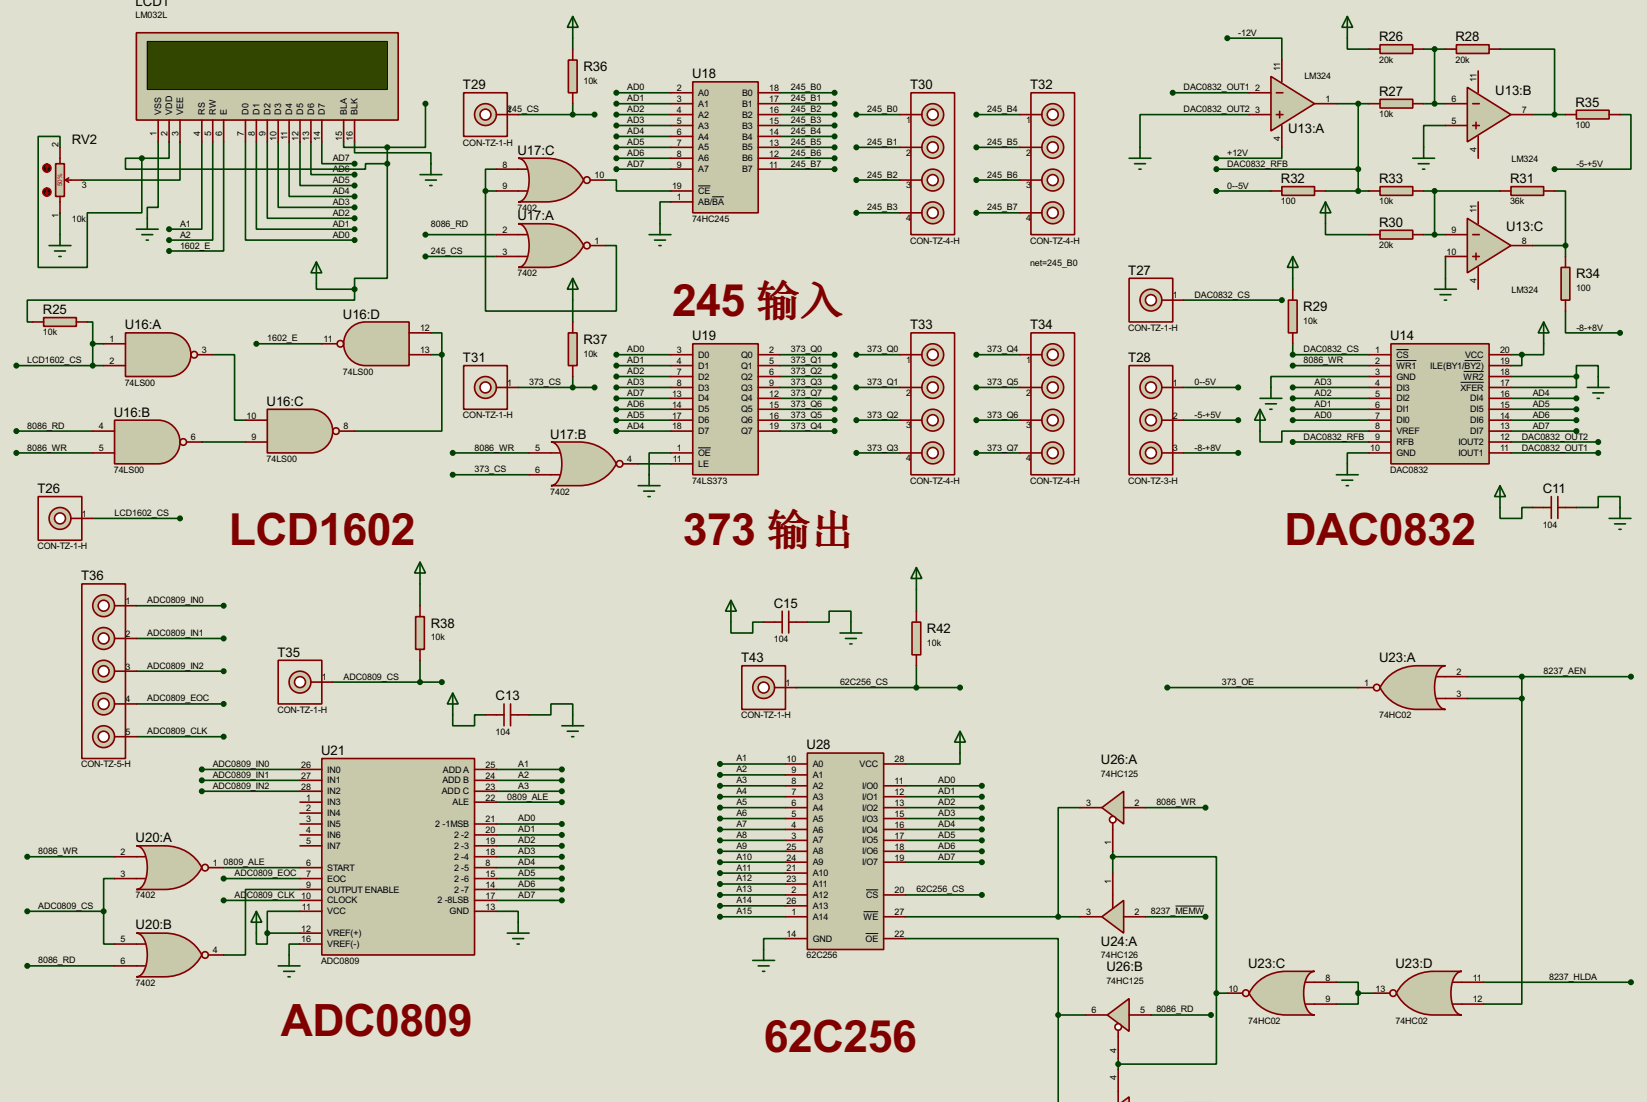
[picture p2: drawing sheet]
<svg xmlns="http://www.w3.org/2000/svg" width="383mm" height="256mm" viewBox="0 0 383 256" stroke-linecap="round" stroke-linejoin="round" font-family="sans-serif">
<defs><g id="words">
<g font-size="11.6" fill="#800000">
<text x="156.5" y="73.5">245</text>
<text x="53.3" y="126.8">LCD1602</text>
<text x="159" y="126.8">373</text>
<text x="299.1" y="126.8">DAC0832</text>
<text x="65.4" y="241.1">ADC0809</text>
<text x="177.8" y="244.9">62C256</text>
</g>
<g font-size="10.2" fill="#800000">
<text x="176.2" y="73.5">输入</text>
<text x="178.7" y="126.8">输出</text>
</g>
<g font-size="3.4">
<text x="31.6" y="1.3">LCD1</text>
<text x="321.1" y="9.6">R26</text>
<text x="338.9" y="9.6">R28</text>
<text x="135.8" y="16.6">R36</text>
<text x="107.8" y="20.8">T29</text>
<text x="161.1" y="18.2">U18</text>
<text x="211.9" y="20.8">T30</text>
<text x="239.8" y="20.8">T32</text>
<text x="321.1" y="22.3">R27</text>
<text x="348.1" y="22.1">U13:B</text>
<text x="366.8" y="24.8">R35</text>
<text x="16.7" y="33.5">RV2</text>
<text x="299.9" y="30.9">U13:A</text>
<text x="120.5" y="36">U17:C</text>
<text x="298.2" y="42.6">R32</text>
<text x="321.1" y="42.6">R33</text>
<text x="351.6" y="42.6">R31</text>
<text x="120.5" y="51.3">U17:A</text>
<text x="321.1" y="52.8">R30</text>
<text x="350.7" y="53.8">U13:C</text>
<text x="262.7" y="64">T27</text>
<text x="366.9" y="64.8">R34</text>
<text x="10" y="73.1">R25</text>
<text x="29" y="76.7">U16:A</text>
<text x="79.8" y="74.1">U16:D</text>
<text x="211.9" y="76.7">T33</text>
<text x="239.8" y="76.7">T34</text>
<text x="303.4" y="72.4">R29</text>
<text x="135.8" y="80.1">R37</text>
<text x="161.1" y="79.2">U19</text>
<text x="323.6" y="79.2">U14</text>
<text x="107.8" y="84.3">T31</text>
<text x="262.7" y="84.3">T28</text>
<text x="62.1" y="94.4">U16:C</text>
<text x="26.5" y="97">U16:B</text>
<text x="128.1" y="102.1">U17:B</text>
<text x="8.7" y="114.8">T26</text>
<text x="359.2" y="114.8">C11</text>
<text x="18.9" y="135">T36</text>
<text x="180.2" y="141.4">C15</text>
<text x="100.3" y="146.1">R38</text>
<text x="215.8" y="147.3">R42</text>
<text x="64.6" y="152.8">T35</text>
<text x="172.6" y="154.1">T43</text>
<text x="321.1" y="154.1">U23:A</text>
<text x="115.4" y="163">C13</text>
<text x="74.8" y="175.7">U21</text>
<text x="187.8" y="174.4">U28</text>
<text x="256.3" y="177.8">U26:A</text>
<text x="31.6" y="196">U20:A</text>
<text x="31.6" y="216.3">U20:B</text>
<text x="256.3" y="220.1">U24:A</text>
<text x="257.6" y="226.1">U26:B</text>
<text x="290.6" y="225.2">U23:C</text>
<text x="324.9" y="225.2">U23:D</text>
</g>
<g font-size="2.3">
<text x="31.6" y="4.3">LM032L</text>
<text x="288.3" y="8.3">-12V</text>
<text x="298.1" y="16.5" transform="rotate(-90 298.1 16.5)">11</text>
<text x="321.1" y="14.6">20k</text>
<text x="338.9" y="14.6">20k</text>
<text x="135.8" y="19.5">10k</text>
<text x="146" y="21">AD0</text>
<text x="146" y="23.6">AD1</text>
<text x="157.6" y="21.2">2</text>
<text x="157.6" y="23.7">3</text>
<text x="162.6" y="22.3">A0</text>
<text x="172.8" y="22.3">B0</text>
<text x="179.1" y="21.2">18</text>
<text x="179.1" y="23.7">17</text>
<text x="184.1" y="21">245_B0</text>
<text x="184.1" y="23.6">245_B1</text>
<text x="275.6" y="21">DAC0832_OUT1</text>
<text x="292.2" y="21.2">2</text>
<text x="303.7" y="18.5">LM324</text>
<text x="308.6" y="23.7">1</text>
<text x="337.9" y="23.7">6</text>
<text x="343.8" y="19.1" transform="rotate(-90 343.8 19.1)">11</text>
<text x="37.5" y="26.7" transform="rotate(-90 37.5 26.7)">VSS</text>
<text x="40.1" y="26.7" transform="rotate(-90 40.1 26.7)">VDD</text>
<text x="42.6" y="26.7" transform="rotate(-90 42.6 26.7)">VEE</text>
<text x="47.7" y="26.7" transform="rotate(-90 47.7 26.7)">RS</text>
<text x="50.2" y="26.7" transform="rotate(-90 50.2 26.7)">RW</text>
<text x="52.8" y="26.7" transform="rotate(-90 52.8 26.7)">E</text>
<text x="57.9" y="26.7" transform="rotate(-90 57.9 26.7)">D0</text>
<text x="60.4" y="26.7" transform="rotate(-90 60.4 26.7)">D1</text>
<text x="62.9" y="26.7" transform="rotate(-90 62.9 26.7)">D2</text>
<text x="65.5" y="26.7" transform="rotate(-90 65.5 26.7)">D3</text>
<text x="68" y="26.7" transform="rotate(-90 68 26.7)">D4</text>
<text x="70.6" y="26.7" transform="rotate(-90 70.6 26.7)">D5</text>
<text x="73.1" y="26.7" transform="rotate(-90 73.1 26.7)">D6</text>
<text x="75.6" y="26.7" transform="rotate(-90 75.6 26.7)">D7</text>
<text x="80.7" y="26.7" transform="rotate(-90 80.7 26.7)">BLA</text>
<text x="83.3" y="26.7" transform="rotate(-90 83.3 26.7)">BLK</text>
<text x="118.1" y="26.1">245_CS</text>
<text x="118.1" y="26.3">1</text>
<text x="146" y="26.1">AD2</text>
<text x="146" y="28.7">AD3</text>
<text x="157.6" y="26.3">4</text>
<text x="157.6" y="28.8">5</text>
<text x="162.6" y="24.8">A1</text>
<text x="162.6" y="27.4">A2</text>
<text x="162.6" y="29.9">A3</text>
<text x="172.8" y="24.8">B1</text>
<text x="172.8" y="27.4">B2</text>
<text x="172.8" y="29.9">B3</text>
<text x="179.1" y="26.3">16</text>
<text x="179.1" y="28.8">15</text>
<text x="184.1" y="26.1">245_B2</text>
<text x="184.1" y="28.7">245_B3</text>
<text x="201.9" y="26.1">245_B0</text>
<text x="210.9" y="28.6">1</text>
<text x="229.9" y="26.1">245_B4</text>
<text x="238.9" y="28.6">1</text>
<text x="275.6" y="26.1">DAC0832_OUT2</text>
<text x="292.2" y="26.3">3</text>
<text x="321.1" y="27.3">10k</text>
<text x="337.9" y="28.8">5</text>
<text x="354.3" y="26.3">7</text>
<text x="366.8" y="29.8">100</text>
<text x="13.6" y="34.3" transform="rotate(-90 13.6 34.3)">2</text>
<text x="36.4" y="31.6" transform="rotate(-90 36.4 31.6)">1</text>
<text x="39" y="31.6" transform="rotate(-90 39 31.6)">2</text>
<text x="41.5" y="31.6" transform="rotate(-90 41.5 31.6)">3</text>
<text x="46.6" y="31.6" transform="rotate(-90 46.6 31.6)">4</text>
<text x="49.1" y="31.6" transform="rotate(-90 49.1 31.6)">5</text>
<text x="51.7" y="31.6" transform="rotate(-90 51.7 31.6)">6</text>
<text x="56.8" y="31.6" transform="rotate(-90 56.8 31.6)">7</text>
<text x="59.3" y="31.6" transform="rotate(-90 59.3 31.6)">8</text>
<text x="61.8" y="31.6" transform="rotate(-90 61.8 31.6)">9</text>
<text x="64.4" y="32.8" transform="rotate(-90 64.4 32.8)">10</text>
<text x="66.9" y="32.6" transform="rotate(-90 66.9 32.6)">11</text>
<text x="69.5" y="32.8" transform="rotate(-90 69.5 32.8)">12</text>
<text x="72" y="32.8" transform="rotate(-90 72 32.8)">13</text>
<text x="74.5" y="32.8" transform="rotate(-90 74.5 32.8)">14</text>
<text x="79.6" y="32.8" transform="rotate(-90 79.6 32.8)">15</text>
<text x="82.2" y="32.8" transform="rotate(-90 82.2 32.8)">16</text>
<text x="107.8" y="33.9">CON-TZ-1-H</text>
<text x="146" y="31.2">AD4</text>
<text x="146" y="33.7">AD5</text>
<text x="157.6" y="31.4">6</text>
<text x="157.6" y="33.9">7</text>
<text x="162.6" y="32.5">A4</text>
<text x="162.6" y="35">A5</text>
<text x="172.8" y="32.5">B4</text>
<text x="172.8" y="35">B5</text>
<text x="179.1" y="31.4">14</text>
<text x="179.1" y="33.9">13</text>
<text x="184.1" y="31.2">245_B4</text>
<text x="184.1" y="33.7">245_B5</text>
<text x="201.9" y="33.7">245_B1</text>
<text x="229.9" y="33.7">245_B5</text>
<text x="298.1" y="32.9" transform="rotate(-90 298.1 32.9)">4</text>
<text x="343.8" y="35.4" transform="rotate(-90 343.8 35.4)">4</text>
<text x="77.5" y="37.5">AD7</text>
<text x="77.5" y="40.1">AD6</text>
<text x="117" y="39">8</text>
<text x="138.4" y="41.5">10</text>
<text x="146" y="36.3">AD6</text>
<text x="146" y="38.8">AD7</text>
<text x="157.6" y="36.4">8</text>
<text x="157.6" y="39">9</text>
<text x="162.6" y="37.5">A6</text>
<text x="162.6" y="40.1">A7</text>
<text x="172.8" y="37.5">B6</text>
<text x="172.8" y="40.1">B7</text>
<text x="179.1" y="36.4">12</text>
<text x="179.1" y="39">11</text>
<text x="184.1" y="36.3">245_B6</text>
<text x="184.1" y="38.8">245_B7</text>
<text x="201.9" y="41.4">245_B2</text>
<text x="210.9" y="36.2">2</text>
<text x="229.9" y="41.4">245_B6</text>
<text x="238.9" y="36.2">2</text>
<text x="285.8" y="38.8">DAC0832_RFB</text>
<text x="285.8" y="36.3">+12V</text>
<text x="352" y="37.7">LM324</text>
<text x="367" y="38.8">-5-+5V</text>
<text x="19" y="43.8">3</text>
<text x="77.5" y="42.6">AD5</text>
<text x="77.5" y="45.2">AD4</text>
<text x="77.5" y="47.7">AD3</text>
<text x="117" y="44.1">9</text>
<text x="156.5" y="44.1">19</text>
<text x="157.6" y="46.6">1</text>
<text x="162.6" y="45.2">CE</text>
<text x="162.6" y="47.7">AB/BA</text>
<text x="210.9" y="43.8">3</text>
<text x="238.9" y="43.8">3</text>
<text x="285.8" y="43.9">0--5V</text>
<text x="298.2" y="47.6">100</text>
<text x="321.1" y="47.6">10k</text>
<text x="351.6" y="47.6">36k</text>
<text x="13.6" y="50.7" transform="rotate(-90 13.6 50.7)">1</text>
<text x="16.7" y="51.6">10k</text>
<text x="41.9" y="52.8">A1</text>
<text x="77.5" y="50.2">AD2</text>
<text x="77.5" y="52.8">AD1</text>
<text x="100.3" y="52.8">8086_RD</text>
<text x="120.5" y="49.1">7402</text>
<text x="161.1" y="51.6">74HC245</text>
<text x="201.9" y="49">245_B3</text>
<text x="210.9" y="51.4">4</text>
<text x="229.9" y="49">245_B7</text>
<text x="238.9" y="51.4">4</text>
<text x="343.8" y="49.5" transform="rotate(-90 343.8 49.5)">11</text>
<text x="41.9" y="57.9">1602_E</text>
<text x="41.9" y="55.3">A2</text>
<text x="77.5" y="55.3">AD0</text>
<text x="100.3" y="59.1">245_CS</text>
<text x="117" y="54.2">2</text>
<text x="117" y="59.3">3</text>
<text x="138.4" y="56.8">1</text>
<text x="211.9" y="56.7">CON-TZ-4-H</text>
<text x="239.8" y="56.7">CON-TZ-4-H</text>
<text x="321.1" y="57.7">20k</text>
<text x="336.8" y="59.3">10</text>
<text x="337.9" y="54.2">9</text>
<text x="354.3" y="56.8">8</text>
<text x="120.5" y="64.3">7402</text>
<text x="239.8" y="61.8">net=245_B0</text>
<text x="343.8" y="65.9" transform="rotate(-90 343.8 65.9)">4</text>
<text x="273" y="69.5">1</text>
<text x="278.1" y="69.3">DAC0832_CS</text>
<text x="352" y="68.2">LM324</text>
<text x="366.9" y="67.8">100</text>
<text x="97.8" y="77.1">12</text>
<text x="262.7" y="77">CON-TZ-1-H</text>
<text x="303.4" y="75.4">10k</text>
<text x="367" y="76.9">-8-+8V</text>
<text x="10" y="78.1">10k</text>
<text x="25.5" y="79.6">1</text>
<text x="47" y="82.2">3</text>
<text x="62.2" y="79.5">1602_E</text>
<text x="75.4" y="79.6">11</text>
<text x="97.8" y="82.2">13</text>
<text x="135.8" y="83">10k</text>
<text x="146" y="82">AD0</text>
<text x="157.6" y="82.2">3</text>
<text x="162.6" y="83.3">D0</text>
<text x="172.6" y="83.3">Q0</text>
<text x="179.1" y="82.2">2</text>
<text x="184.1" y="82">373_Q0</text>
<text x="201.9" y="82">373_Q0</text>
<text x="229.9" y="82">373_Q4</text>
<text x="303.5" y="82">DAC0832_CS</text>
<text x="320.2" y="82.2">1</text>
<text x="325.1" y="83.3">CS</text>
<text x="341.1" y="83.3">VCC</text>
<text x="349.2" y="82.2">20</text>
<text x="6.3" y="84.5">LCD1602_CS</text>
<text x="25.5" y="84.7">2</text>
<text x="29" y="89.7">74LS00</text>
<text x="79.8" y="87.2">74LS00</text>
<text x="118.1" y="89.8">1</text>
<text x="123.2" y="89.6">373_CS</text>
<text x="146" y="84.5">AD1</text>
<text x="146" y="87.1">AD2</text>
<text x="146" y="89.6">AD3</text>
<text x="157.6" y="84.7">4</text>
<text x="157.6" y="87.2">7</text>
<text x="157.6" y="89.8">8</text>
<text x="162.6" y="85.8">D1</text>
<text x="162.6" y="88.3">D2</text>
<text x="172.6" y="85.8">Q1</text>
<text x="172.6" y="88.3">Q2</text>
<text x="179.1" y="84.7">5</text>
<text x="179.1" y="87.2">6</text>
<text x="179.1" y="89.8">9</text>
<text x="184.1" y="84.5">373_Q1</text>
<text x="184.1" y="87.1">373_Q2</text>
<text x="184.1" y="89.6">373_Q3</text>
<text x="201.9" y="89.6">373_Q1</text>
<text x="210.9" y="84.5">1</text>
<text x="229.9" y="89.6">373_Q5</text>
<text x="238.9" y="84.5">1</text>
<text x="273" y="89.8">1</text>
<text x="278.1" y="89.6">0--5V</text>
<text x="303.5" y="84.5">8086_WR</text>
<text x="306.1" y="89.6">AD3</text>
<text x="320.2" y="87.2">3</text>
<text x="320.2" y="84.7">2</text>
<text x="320.2" y="89.8">4</text>
<text x="325.1" y="88.3">GND</text>
<text x="325.1" y="85.8">WR1</text>
<text x="333" y="85.8">ILE(BY1/BY2)</text>
<text x="340.8" y="88.3">WR2</text>
<text x="349.2" y="89.8">17</text>
<text x="349.2" y="87.2">18</text>
<text x="349.2" y="84.7">19</text>
<text x="146" y="92.2">AD7</text>
<text x="146" y="94.7">AD6</text>
<text x="156.5" y="92.3">13</text>
<text x="156.5" y="94.9">14</text>
<text x="162.6" y="90.9">D3</text>
<text x="162.6" y="93.4">D4</text>
<text x="162.6" y="96">D5</text>
<text x="172.6" y="90.9">Q3</text>
<text x="172.6" y="93.4">Q4</text>
<text x="172.6" y="96">Q5</text>
<text x="179.1" y="92.3">12</text>
<text x="179.1" y="94.9">15</text>
<text x="184.1" y="94.7">373_Q6</text>
<text x="184.1" y="92.2">373_Q7</text>
<text x="210.9" y="92.1">2</text>
<text x="238.9" y="92.1">2</text>
<text x="306.1" y="94.7">AD1</text>
<text x="306.1" y="92.2">AD2</text>
<text x="320.2" y="92.3">5</text>
<text x="320.2" y="94.9">6</text>
<text x="325.1" y="90.9">DI3</text>
<text x="325.1" y="93.4">DI2</text>
<text x="325.1" y="96">DI1</text>
<text x="340.1" y="90.9">XFER</text>
<text x="342.3" y="96">DI5</text>
<text x="342.3" y="93.4">DI4</text>
<text x="349.2" y="94.9">15</text>
<text x="349.2" y="92.3">16</text>
<text x="356.9" y="92.2">AD4</text>
<text x="356.9" y="94.7">AD5</text>
<text x="6.3" y="99.8">8086_RD</text>
<text x="23" y="99.9">4</text>
<text x="57.4" y="97.4">10</text>
<text x="80" y="99.9">8</text>
<text x="107.8" y="97.4">CON-TZ-1-H</text>
<text x="146" y="97.2">AD5</text>
<text x="146" y="99.8">AD4</text>
<text x="156.5" y="97.4">17</text>
<text x="156.5" y="99.9">18</text>
<text x="162.6" y="98.5">D6</text>
<text x="162.6" y="101">D7</text>
<text x="172.6" y="98.5">Q6</text>
<text x="172.6" y="101">Q7</text>
<text x="179.1" y="97.4">16</text>
<text x="179.1" y="99.9">19</text>
<text x="184.1" y="97.2">373_Q5</text>
<text x="184.1" y="99.8">373_Q4</text>
<text x="201.9" y="97.2">373_Q2</text>
<text x="210.9" y="99.7">3</text>
<text x="229.9" y="97.2">373_Q6</text>
<text x="238.9" y="99.7">3</text>
<text x="273" y="97.4">2</text>
<text x="278.1" y="97.2">-5-+5V</text>
<text x="306.1" y="97.2">AD0</text>
<text x="320.2" y="99.9">8</text>
<text x="320.2" y="97.4">7</text>
<text x="325.1" y="101">VREF</text>
<text x="325.1" y="98.5">DI0</text>
<text x="342.3" y="101">DI7</text>
<text x="342.3" y="98.5">DI6</text>
<text x="349.2" y="99.9">13</text>
<text x="349.2" y="97.4">14</text>
<text x="356.9" y="97.2">AD6</text>
<text x="356.9" y="99.8">AD7</text>
<text x="6.3" y="104.9">8086_WR</text>
<text x="23" y="105">5</text>
<text x="44.4" y="102.5">6</text>
<text x="58.5" y="102.5">9</text>
<text x="62.1" y="107.5">74LS00</text>
<text x="110.5" y="104.9">8086_WR</text>
<text x="124.6" y="105">5</text>
<text x="146" y="107.6">4</text>
<text x="156.6" y="107.6">11</text>
<text x="157.6" y="105">1</text>
<text x="162.6" y="106.1">OE</text>
<text x="201.9" y="104.9">373_Q3</text>
<text x="210.9" y="107.3">4</text>
<text x="229.9" y="104.9">373_Q7</text>
<text x="238.9" y="107.3">4</text>
<text x="273" y="105">3</text>
<text x="278.1" y="104.9">-8-+8V</text>
<text x="303.5" y="102.3">DAC0832_RFB</text>
<text x="319" y="105">10</text>
<text x="320.2" y="102.5">9</text>
<text x="325.1" y="103.6">RFB</text>
<text x="325.1" y="106.1">GND</text>
<text x="339.6" y="106.1">IOUT1</text>
<text x="339.6" y="103.6">IOUT2</text>
<text x="349.2" y="105">11</text>
<text x="349.2" y="102.5">12</text>
<text x="354.3" y="102.3">DAC0832_OUT2</text>
<text x="354.3" y="104.9">DAC0832_OUT1</text>
<text x="26.5" y="110.1">74LS00</text>
<text x="110.5" y="109.9">373_CS</text>
<text x="124.6" y="110.1">6</text>
<text x="161.1" y="112.6">74LS373</text>
<text x="162.6" y="108.7">LE</text>
<text x="211.9" y="112.6">CON-TZ-4-H</text>
<text x="239.8" y="112.6">CON-TZ-4-H</text>
<text x="262.7" y="112.6">CON-TZ-3-H</text>
<text x="323.6" y="110.1">DAC0832</text>
<text x="128.1" y="115.1">7402</text>
<text x="19" y="120.3">1</text>
<text x="26.7" y="120.1">LCD1602_CS</text>
<text x="359.2" y="122.8">104</text>
<text x="8.7" y="127.8">CON-TZ-1-H</text>
<text x="29.2" y="140.6">1</text>
<text x="34.3" y="140.4">ADC0809_IN0</text>
<text x="29.2" y="148.2">2</text>
<text x="34.3" y="148">ADC0809_IN1</text>
<text x="100.3" y="149">10k</text>
<text x="180.2" y="149.4">104</text>
<text x="29.2" y="155.8">3</text>
<text x="34.3" y="155.6">ADC0809_IN2</text>
<text x="215.8" y="150.3">10k</text>
<text x="74.9" y="158.4">1</text>
<text x="80" y="158.2">ADC0809_CS</text>
<text x="182.9" y="159.6">1</text>
<text x="195.6" y="159.4">62C256_CS</text>
<text x="284.5" y="159.4">373_OE</text>
<text x="317.6" y="159.6">1</text>
<text x="339.1" y="157.1">2</text>
<text x="359.4" y="156.9">8237_AEN</text>
<text x="29.2" y="163.4">4</text>
<text x="34.3" y="163.2">ADC0809_EOC</text>
<text x="64.6" y="165.9">CON-TZ-1-H</text>
<text x="172.6" y="167.2">CON-TZ-1-H</text>
<text x="321.1" y="167.2">74HC02</text>
<text x="339.1" y="162.2">3</text>
<text x="29.2" y="171.1">5</text>
<text x="34.3" y="170.9">ADC0809_CLK</text>
<text x="115.4" y="171">104</text>
<text x="18.9" y="178.6">CON-TZ-5-H</text>
<text x="49.5" y="178.5">ADC0809_IN0</text>
<text x="70.1" y="178.7">26</text>
<text x="76.2" y="179.8">IN0</text>
<text x="103.1" y="179.8">ADD A</text>
<text x="113" y="178.7">25</text>
<text x="120.6" y="178.5">A1</text>
<text x="171.4" y="177.2">A1</text>
<text x="171.4" y="179.7">A2</text>
<text x="183.1" y="177.4">10</text>
<text x="184.3" y="180">9</text>
<text x="189.2" y="178.5">A0</text>
<text x="200.2" y="178.5">VCC</text>
<text x="208.3" y="177.4">28</text>
<text x="49.5" y="181">ADC0809_IN1</text>
<text x="49.5" y="183.6">ADC0809_IN2</text>
<text x="70.1" y="183.8">28</text>
<text x="70.1" y="181.2">27</text>
<text x="76.2" y="184.9">IN2</text>
<text x="76.2" y="182.3">IN1</text>
<text x="102.9" y="184.9">ADD C</text>
<text x="103" y="182.3">ADD B</text>
<text x="113" y="181.2">24</text>
<text x="113" y="183.8">23</text>
<text x="120.6" y="181">A2</text>
<text x="120.6" y="183.6">A3</text>
<text x="171.4" y="182.3">A3</text>
<text x="171.4" y="184.8">A4</text>
<text x="184.3" y="182.5">8</text>
<text x="184.3" y="185">7</text>
<text x="189.2" y="183.6">A2</text>
<text x="189.2" y="181.1">A1</text>
<text x="200.7" y="183.6">I/O0</text>
<text x="208.3" y="182.5">11</text>
<text x="208.3" y="185">12</text>
<text x="218.4" y="184.8">AD1</text>
<text x="218.4" y="182.3">AD0</text>
<text x="256.3" y="180.8">74HC125</text>
<text x="71.2" y="186.3">1</text>
<text x="71.2" y="188.8">2</text>
<text x="71.2" y="191.4">3</text>
<text x="76.2" y="187.4">IN3</text>
<text x="76.2" y="189.9">IN4</text>
<text x="105.4" y="187.4">ALE</text>
<text x="113" y="191.4">21</text>
<text x="113" y="186.3">22</text>
<text x="118.1" y="186.1">0809_ALE</text>
<text x="120.6" y="191.2">AD0</text>
<text x="171.4" y="187.4">A5</text>
<text x="171.4" y="189.9">A6</text>
<text x="184.3" y="190.1">5</text>
<text x="184.3" y="187.6">6</text>
<text x="189.2" y="191.2">A5</text>
<text x="189.2" y="188.7">A4</text>
<text x="189.2" y="186.1">A3</text>
<text x="200.7" y="186.1">I/O1</text>
<text x="200.7" y="188.7">I/O2</text>
<text x="200.7" y="191.2">I/O3</text>
<text x="208.3" y="187.6">13</text>
<text x="208.3" y="190.1">15</text>
<text x="218.4" y="189.9">AD3</text>
<text x="218.4" y="187.4">AD2</text>
<text x="252.9" y="187.6">3</text>
<text x="264.2" y="187.6">2</text>
<text x="269.2" y="187.4">8086_WR</text>
<text x="71.2" y="193.9">4</text>
<text x="71.2" y="196.5">5</text>
<text x="76.2" y="192.5">IN5</text>
<text x="76.2" y="195">IN6</text>
<text x="76.2" y="197.6">IN7</text>
<text x="101.3" y="192.5">2 -1MSB</text>
<text x="105.7" y="195">2 -2</text>
<text x="105.7" y="197.6">2 -3</text>
<text x="113" y="193.9">20</text>
<text x="113" y="196.5">19</text>
<text x="120.6" y="193.7">AD1</text>
<text x="120.6" y="196.3">AD2</text>
<text x="171.4" y="192.4">A7</text>
<text x="171.4" y="195">A8</text>
<text x="171.4" y="197.5">A9</text>
<text x="183.1" y="197.7">25</text>
<text x="184.3" y="195.2">3</text>
<text x="184.3" y="192.7">4</text>
<text x="189.2" y="196.3">A7</text>
<text x="189.2" y="193.8">A6</text>
<text x="200.7" y="196.3">I/O5</text>
<text x="200.7" y="193.8">I/O4</text>
<text x="208.3" y="197.7">18</text>
<text x="208.3" y="195.2">17</text>
<text x="208.3" y="192.7">16</text>
<text x="218.4" y="197.5">AD6</text>
<text x="218.4" y="195">AD5</text>
<text x="218.4" y="192.4">AD4</text>
<text x="258.7" y="196.7" transform="rotate(-90 258.7 196.7)">1</text>
<text x="8.9" y="198.8">8086_WR</text>
<text x="28.1" y="199">2</text>
<text x="49.5" y="201.5">1</text>
<text x="52.1" y="201.3">0809_ALE</text>
<text x="54.6" y="203.9">ADC0809_EOC</text>
<text x="71.2" y="201.5">6</text>
<text x="76.2" y="202.6">START</text>
<text x="105.7" y="202.6">2 -5</text>
<text x="105.7" y="200.1">2 -4</text>
<text x="113" y="201.5">8</text>
<text x="113" y="199">18</text>
<text x="120.6" y="198.8">AD3</text>
<text x="120.6" y="201.3">AD4</text>
<text x="120.6" y="203.9">AD5</text>
<text x="171.4" y="200.1">A10</text>
<text x="171.4" y="202.6">A11</text>
<text x="183.1" y="200.3">24</text>
<text x="183.1" y="202.8">21</text>
<text x="189.2" y="198.8">A8</text>
<text x="189.2" y="201.4">A9</text>
<text x="189.2" y="203.9">A10</text>
<text x="200.7" y="201.4">I/O7</text>
<text x="200.7" y="198.8">I/O6</text>
<text x="208.3" y="200.3">19</text>
<text x="218.4" y="200.1">AD7</text>
<text x="28.1" y="204.1">3</text>
<text x="31.6" y="209.1">7402</text>
<text x="54.6" y="209">AD</text>
<text x="57.4" y="209">C0809_CLK 10</text>
<text x="71.2" y="204.1">7</text>
<text x="71.2" y="206.6">9</text>
<text x="76.2" y="205.2">EOC</text>
<text x="76.2" y="207.7">OUTPUT ENABLE</text>
<text x="105.7" y="207.7">2 -7</text>
<text x="105.7" y="205.2">2 -6</text>
<text x="113" y="206.6">14</text>
<text x="113" y="204.1">15</text>
<text x="113" y="209.2">17</text>
<text x="120.6" y="206.4">AD6</text>
<text x="120.6" y="209">AD7</text>
<text x="171.4" y="205.1">A12</text>
<text x="171.4" y="207.7">A13</text>
<text x="183.1" y="205.4">23</text>
<text x="184.3" y="207.9">2</text>
<text x="189.2" y="209">A12</text>
<text x="189.2" y="206.5">A11</text>
<text x="201.6" y="209">CS</text>
<text x="208.3" y="207.9">20</text>
<text x="213.4" y="207.7">62C256_CS</text>
<text x="258.7" y="205.7" transform="rotate(-90 258.7 205.7)">1</text>
<text x="8.9" y="211.5">ADC0809_CS</text>
<text x="70.3" y="211.7">11</text>
<text x="76.2" y="210.3">CLOCK</text>
<text x="76.2" y="212.8">VCC</text>
<text x="101.9" y="210.3">2 -8LSB</text>
<text x="104.7" y="212.8">GND</text>
<text x="113" y="211.7">13</text>
<text x="171.4" y="210.2">A14</text>
<text x="171.4" y="212.8">A15</text>
<text x="183.1" y="210.4">26</text>
<text x="184.3" y="213">1</text>
<text x="189.2" y="214.1">A14</text>
<text x="189.2" y="211.5">A13</text>
<text x="201.1" y="214.1">WE</text>
<text x="208.3" y="213">27</text>
<text x="252.9" y="213">3</text>
<text x="264.2" y="213">2</text>
<text x="268" y="212.8">8237_MEMW</text>
<text x="28.1" y="219.3">5</text>
<text x="49.5" y="221.9">4</text>
<text x="70.1" y="216.8">12</text>
<text x="70.1" y="219.3">16</text>
<text x="76.2" y="217.9">VREF(+)</text>
<text x="76.2" y="220.4">VREF(-)</text>
<text x="183.1" y="218.1">14</text>
<text x="189.2" y="219.2">GND</text>
<text x="201.5" y="219.2">OE</text>
<text x="208.3" y="218.1">22</text>
<text x="8.9" y="224.2">8086_RD</text>
<text x="28.1" y="224.4">6</text>
<text x="74.8" y="224.3">ADC0809</text>
<text x="187.8" y="223.1">62C256</text>
<text x="256.3" y="223.1">74HC126</text>
<text x="31.6" y="229.4">7402</text>
<text x="257.6" y="229">74HC125</text>
<text x="286" y="230.8">10</text>
<text x="308.6" y="228.2">8</text>
<text x="308.6" y="233.3">9</text>
<text x="320.3" y="230.8">13</text>
<text x="342.9" y="228.2">11</text>
<text x="342.9" y="233.3">12</text>
<text x="360.7" y="228">8237_HLDA</text>
<text x="254.1" y="235.8">6</text>
<text x="265.4" y="235.8">5</text>
<text x="269.2" y="235.6">8086_RD</text>
<text x="290.6" y="238.3">74HC02</text>
<text x="324.9" y="238.3">74HC02</text>
<text x="260" y="245" transform="rotate(-90 260 245)">4</text>
<text x="260" y="251.5" transform="rotate(-90 260 251.5)">4</text>
</g>
<text font-size="1.7" fill="#c00000" x="14.5" y="43.3" transform="rotate(-90 14.5 43.3)">50%</text>
</g></defs>
<path d="M0 0h383.5v256.5h-383.5z" fill="#e0e0d0"/>
<g fill="none" stroke="#004000" stroke-width=".38">
<path d="M133.3 8.9v2.5M285.7 8.9h12.7v5.1M313.7 8.9v2.5h5.1M331.5 11.4h5M334 11.4v12.7M349.2 11.4h12.7v15.3M14 34.3v-2.6h-5.1v30.5h11.4v-12.7h12.7v-12.7M33 36.8h-3.8v2.6h55.9v-1.3h5.1M36.8 33v15.3h-2.5v2.5M39.4 33v3.8h-6.4M41.9 33v8.9h-22.9M47 33v20.3h-7.6"/>
<path d="M49.5 33v22.9h-10.1M52.1 33v25.4h-12.7M57.1 33v22.9h25.4M59.7 33v20.3h22.8M62.2 33v17.8h20.3M64.8 33v15.3h17.7M67.3 33v12.7h15.2M69.8 33v10.2h12.7M72.4 33v7.6h10.1M74.9 33v5.1h7.6M80 33v1.3h10.2M82.5 33v2.6h17.8v2.5"/>
<path d="M90.2 38.1v26.7h-7.7v2.5M90.2 34.3v3.8M99.1 24.1v10.2h-8.9M115.6 39.4h-2.6v5M120.6 26.7h17.8M133.3 24.1v2.6M143.5 21.6h12.7M143.5 24.1h12.7M143.5 26.7h12.7M143.5 29.2h12.7M143.5 31.7h12.7M143.5 34.3h12.7"/>
<path d="M143.5 36.8h12.7M143.5 39.4h12.7M181.6 21.6h12.7M181.6 24.1h12.7M181.6 26.7h12.7M181.6 29.2h12.7M181.6 31.7h12.7M181.6 34.3h12.7M181.6 36.8h12.7M181.6 39.4h12.7M199.4 26.7h10.1M199.4 34.3h10.1"/>
<path d="M227.3 26.7h10.2M227.3 34.3h10.2M273 21.6h17.8M283.2 39.4h33M290.8 26.7h-25.4v7.6M298.4 34.3v2.5h-15.2M311.1 24.1h7.7M316.2 24.1v20.3M331.5 24.1h5M336.5 29.2h-5v5.1M356.9 26.7h7.6M377.2 26.7h2.5v12.7h-17.8"/>
<path d="M14 49.5v5.1M99.1 54.6h16.5M99.1 59.7h16.5M113 44.4v28h30.5v-15.3h-2.5M113 44.4h2.6M141 41.9h2.5v2.5h12.7M156.2 47h-2.5v5.1M199.4 49.5h10.1M199.4 41.9h10.1M227.3 49.5h10.2M227.3 41.9h10.2M283.2 44.4h12.7"/>
<path d="M308.6 52.1v2.5h10.2M308.6 44.4h10.2M331.5 54.6h5M331.5 44.4h17.7M334 44.4v10.2M336.5 59.7v5.1M356.9 57.1h7.6M361.9 44.4h2.6v12.7M364.5 57.1v2.6M20.3 74.9h1.3v5.1M73.7 66v1.3h8.8M82.5 67.3v2.5h-76.2v5.1h1.3"/>
<path d="M100.3 77.5h2.6v5M133.3 69.8v5.1M275.6 69.8h22.8M301 64.8v2.5M364.5 72.4v5.1h12.7M3.8 85.1h20.3M21.6 80h2.5M21.6 80v5.1M49.5 82.5h5.1v15.3h2.5M59.7 80h15.2M100.3 82.5h2.6M102.9 82.5v17.8h-20.4"/>
<path d="M120.6 90.2h17.8M133.3 87.6v2.6M143.5 82.5h12.7M143.5 85.1h12.7M143.5 87.6h12.7M143.5 90.2h12.7M143.5 92.7h12.7M143.5 95.2h12.7M143.5 97.8h12.7M181.6 82.5h12.7M181.6 85.1h12.7M181.6 87.6h12.7"/>
<path d="M181.6 90.2h12.7M181.6 92.7h12.7M181.6 95.2h12.7M181.6 97.8h12.7M199.4 82.5h10.1M199.4 90.2h10.1M199.4 97.8h10.1M227.3 82.5h10.2M227.3 90.2h10.2M227.3 97.8h10.2M275.6 90.2h12.7M275.6 97.8h12.7"/>
<path d="M301 80v2.5h17.8M301 85.1h17.8M301 90.2h17.8M301 92.7h17.8M301 95.2h17.8M301 97.8h17.8M318.8 87.6h-22.9v2.6M351.8 82.5h2.5M351.8 87.6h15.2M351.8 92.7h15.2M351.8 95.2h15.2M351.8 97.8h15.2"/>
<path d="M354.3 82.5v2.6h-2.5M359.4 80v2.5h-5.1M367 87.6v-2.5h5.1v2.5M367 87.6v2.6h-15.2M3.8 100.3h17.8M3.8 105.4h17.8M47 102.9h10.1M105.4 105.4h17.8M105.4 110.5h17.8M143.5 100.3h12.7M148.6 107.9h7.6M156.2 105.4h-5.1v5.1"/>
<path d="M181.6 100.3h12.7M199.4 105.4h10.1M227.3 105.4h10.2M275.6 105.4h12.7M293.4 100.3v2.6h5v-2.6h20.4M301 102.9h17.8M318.8 105.4h-5.1v2.5M349.2 118.1v2.5h5.1v-2.5h2.6M351.8 102.9h20.3M351.8 100.3h15.2M351.8 105.4h20.3M367 118.1h5.1v-2.5h5.1v2.5"/>
<path d="M21.6 120.6h20.3M97.8 135.9v5.1M213.4 137.2v5M31.7 141h20.4M31.7 148.6h20.4M31.7 156.2h20.4M77.5 158.7h25.4M97.8 153.7v5M170.2 144.8v2.5h5.1v-2.5h2.5M188 144.8h5v-2.6h5.1v2.6M213.4 154.9v5.1M341.6 157.5h38.1"/>
<path d="M354.3 157.5v5.1M31.7 163.8h20.4M31.7 171.4h20.4M47 179.1h22.8M105.4 166.4v2.5h5.1v-2.5h2.5M115.6 179.1h15.2M123.2 166.4h5.1v-2.6h5v2.6M167.6 177.8h15.3M185.4 160h38.1M223.5 175.3v2.5h-12.7M271.8 160h44.4M341.6 162.6h12.7"/>
<path d="M354.3 162.6v71.1h-8.9M6.3 199.4h20.4M47 181.6h22.8M47 184.1h22.8M115.6 191.8h15.2M115.6 194.3h15.2M115.6 196.8h15.2M115.6 199.4h15.2M115.6 181.6h15.2M115.6 184.1h15.2M115.6 186.7h15.2M167.6 198.1h15.3"/>
<path d="M167.6 195.6h15.3M167.6 193h15.3M167.6 190.5h15.3M167.6 188h15.3M167.6 185.4h15.3M167.6 182.9h15.3M167.6 180.3h15.3M210.8 198.1h17.8M210.8 195.6h17.8M210.8 193h17.8M210.8 190.5h17.8M210.8 188h17.8"/>
<path d="M210.8 185.4h17.8M210.8 182.9h17.8M251.5 188h-5.1v25.4M259.1 199.4h24.1v31.7M259.1 198.1v5.1M266.7 188h14M6.3 212.1h17.8M24.1 212.1v7.6h2.6M26.7 204.5h-2.6v7.6M52.1 201.9h17.7M52.1 204.5h17.7M52.1 209.5h17.7"/>
<path d="M59.7 217.2v2.5h2.5v-2.5M62.2 217.2h7.6M69.8 219.7h-2.5v2.5M69.8 212.1h-7.6v5.1M69.8 207h-12.7v15.2h-5M115.6 212.1h5v2.5M115.6 201.9h15.2M115.6 204.5h15.2M115.6 207h15.2M115.6 209.5h15.2M167.6 208.3h15.3M167.6 200.7h15.3"/>
<path d="M167.6 203.2h15.3M167.6 205.7h15.3M167.6 210.8h15.3M167.6 213.4h15.3M182.9 218.4h-5.1v2.6M210.8 218.4h35.6v17.8M210.8 208.3h17.8M210.8 200.7h17.8M210.8 213.4h40.7M266.7 213.4h14M6.3 224.8h20.4M246.4 236.2h6.3"/>
<path d="M246.4 236.2v20.3M268 236.2h13.9M283.2 231.1v16.5h-22.9M283.2 231.1h2.5M311.1 228.6h5.1v2.5M316.2 231.1v2.6h-5.1M316.2 231.1h3.8M345.4 228.6h34.3M260.3 246.4v2.5"/>
</g>
<path d="M273.7 210.9h6.7" fill="none" stroke="#000" stroke-width=".23"/>
<path d="M26.7 97.8h10.1a5.1 5.1 0 0 1 5.1 5.1 5.1 5.1 0 0 1-5.1 5h-10.1z" fill-rule="evenodd" fill="#c8c8aa" stroke="#800000" stroke-width=".38"/>
<g fill="none" stroke="#800000" stroke-width=".38">
<path d="M21.6 100.3h5.1M21.6 105.4h5.1M43.4 102.9h3.6"/>
<circle cx="42.7" cy="102.9" r=".76"/>
</g>
<path d="M62.2 95.2h10.2a5.1 5.1 0 0 1 5.1 5.1 5.1 5.1 0 0 1-5.1 5.1h-10.2z" fill-rule="evenodd" fill="#c8c8aa" stroke="#800000" stroke-width=".38"/>
<g fill="none" stroke="#800000" stroke-width=".38">
<path d="M57.1 97.8h5.1M57.1 102.9h5.1M79 100.3h3.5"/>
<circle cx="78.2" cy="100.3" r=".76"/>
</g>
<g fill="#004000" stroke="#004000" stroke-width=".38">
<circle cx="3.8" cy="100.3" r=".51"/>
<circle cx="3.8" cy="105.4" r=".51"/>
<circle cx="39.4" cy="53.3" r=".51"/>
<circle cx="39.4" cy="55.9" r=".51"/>
<circle cx="39.4" cy="58.4" r=".51"/>
</g>
<path d="M31.7 53.3h5.1M33 54.6h2.6M34 55.9h.5M34.3 50.8v2.5" fill="none" stroke="#004000" stroke-width=".38"/>
<path d="M13 38.1h2v7.6h-2z" fill="#c8c8aa" stroke="#800000" stroke-width=".38"/>
<path d="M14 34.3v3.8M14 45.7v3.8M15.2 41.9l.8 .5M15.2 41.9h3.8M16 41.4l-.8 .5" fill="none" stroke="#800000" stroke-width=".38"/>
<circle cx="10.9" cy="39.1" r="1.02" fill="#400000" stroke="#f00" stroke-width=".23"/>
<path d="M10.9 38.6l-.2 .3M10.9 38.6l.3 .3M10.9 38.6v1" fill="none" stroke="#f00" stroke-width=".23"/>
<circle cx="10.9" cy="44.7" r="1.02" fill="#400000" stroke="#f00" stroke-width=".23"/>
<path d="M10.7 45l.2 .2M10.9 44.2v1M11.2 45l-.3 .2" fill="none" stroke="#f00" stroke-width=".23"/>
<path d="M11.4 57.1h5.1M12.7 58.4h2.5M13.7 59.7h.5M14 54.6v2.5" fill="none" stroke="#004000" stroke-width=".38"/>
<g fill="#004000" stroke="#004000" stroke-width=".38">
<circle cx="82.5" cy="38.1" r=".51"/>
<circle cx="82.5" cy="40.6" r=".51"/>
<circle cx="82.5" cy="43.2" r=".51"/>
<circle cx="82.5" cy="45.7" r=".51"/>
<circle cx="82.5" cy="48.3" r=".51"/>
<circle cx="82.5" cy="50.8" r=".51"/>
<circle cx="82.5" cy="53.3" r=".51"/>
<circle cx="82.5" cy="55.9" r=".51"/>
</g>
<path d="M29.2 77.5h10.2a5.1 5.1 0 0 1 5 5 5.1 5.1 0 0 1-5 5.1h-10.2z" fill-rule="evenodd" fill="#c8c8aa" stroke="#800000" stroke-width=".38"/>
<g fill="none" stroke="#800000" stroke-width=".38">
<path d="M24.1 80h5.1M24.1 85.1h5.1M46 82.5h3.5"/>
<circle cx="45.2" cy="82.6" r=".76"/>
</g>
<circle cx="3.8" cy="85.1" r=".51" fill="#004000" stroke="#004000" stroke-width=".38"/>
<path d="M161.3 19h15.2v30.5h-15.2z" fill="#c8c8aa" stroke="#800000" stroke-width=".38"/>
<g fill="none" stroke="#800000" stroke-width=".38">
<path d="M156.2 21.6h5.1M156.2 24.1h5.1M156.2 26.7h5.1M156.2 29.2h5.1M156.2 31.7h5.1M156.2 34.3h5.1M156.2 36.8h5.1M156.2 39.4h5.1M176.5 21.6h5.1M176.5 24.1h5.1M176.5 26.7h5.1M176.5 29.2h5.1"/>
<path d="M176.5 31.7h5.1M176.5 34.3h5.1M176.5 36.8h5.1M176.5 39.4h5.1M156.2 44.4h5.1M156.2 47h5.1"/>
</g>
<path d="M162.6 43.3h2.8M165.8 45.8h2.7" fill="none" stroke="#000" stroke-width=".23"/>
<path d="M161.3 80h15.2v30.5h-15.2z" fill="#c8c8aa" stroke="#800000" stroke-width=".38"/>
<g fill="none" stroke="#800000" stroke-width=".38">
<path d="M156.2 82.5h5.1M156.2 85.1h5.1M156.2 87.6h5.1M156.2 90.2h5.1M156.2 92.7h5.1M156.2 95.2h5.1M156.2 97.8h5.1M176.5 82.5h5.1M176.5 85.1h5.1M176.5 87.6h5.1M176.5 90.2h5.1M176.5 92.7h5.1"/>
<path d="M176.5 95.2h5.1M176.5 97.8h5.1M156.2 100.3h5.1M156.2 105.4h5.1M156.2 107.9h5.1M176.5 100.3h5.1"/>
</g>
<path d="M162.6 104.2h2.9" fill="none" stroke="#000" stroke-width=".23"/>
<g fill="#004000" stroke="#004000" stroke-width=".38">
<circle cx="143.5" cy="21.6" r=".51"/>
<circle cx="143.5" cy="24.1" r=".51"/>
<circle cx="143.5" cy="26.7" r=".51"/>
<circle cx="143.5" cy="29.2" r=".51"/>
<circle cx="143.5" cy="31.7" r=".51"/>
<circle cx="143.5" cy="34.3" r=".51"/>
<circle cx="143.5" cy="36.8" r=".51"/>
<circle cx="143.5" cy="39.4" r=".51"/>
<circle cx="194.3" cy="21.6" r=".51"/>
<circle cx="194.3" cy="24.1" r=".51"/>
<circle cx="194.3" cy="26.7" r=".51"/>
<circle cx="194.3" cy="29.2" r=".51"/>
<circle cx="194.3" cy="31.7" r=".51"/>
<circle cx="194.3" cy="34.3" r=".51"/>
<circle cx="194.3" cy="36.8" r=".51"/>
<circle cx="194.3" cy="39.4" r=".51"/>
<circle cx="143.5" cy="82.5" r=".51"/>
<circle cx="143.5" cy="85.1" r=".51"/>
<circle cx="143.5" cy="87.6" r=".51"/>
<circle cx="143.5" cy="90.2" r=".51"/>
<circle cx="143.5" cy="92.7" r=".51"/>
<circle cx="143.5" cy="95.2" r=".51"/>
<circle cx="143.5" cy="97.8" r=".51"/>
<circle cx="143.5" cy="100.3" r=".51"/>
<circle cx="194.3" cy="82.5" r=".51"/>
<circle cx="194.3" cy="85.1" r=".51"/>
<circle cx="194.3" cy="87.6" r=".51"/>
<circle cx="194.3" cy="90.2" r=".51"/>
<circle cx="194.3" cy="95.2" r=".51"/>
<circle cx="194.3" cy="92.7" r=".51"/>
<circle cx="194.3" cy="97.8" r=".51"/>
<circle cx="194.3" cy="100.3" r=".51"/>
</g>
<circle cx="113" cy="26.7" r="2.54" fill="#c8c8aa" stroke="#800000" stroke-width=".38"/>
<circle cx="113" cy="26.7" r="1.27" fill="#feffff" stroke="#800000" stroke-width=".38"/>
<path d="M107.9 21.6h10.2v10.1h-10.2zM115.6 26.7h5" fill="none" stroke="#800000" stroke-width=".38"/>
<circle cx="113" cy="90.2" r="2.54" fill="#c8c8aa" stroke="#800000" stroke-width=".38"/>
<circle cx="113" cy="90.2" r="1.27" fill="#feffff" stroke="#800000" stroke-width=".38"/>
<path d="M107.9 85.1h10.2v10.1h-10.2zM115.6 90.2h5" fill="none" stroke="#800000" stroke-width=".38"/>
<g fill="#004000" stroke="#004000" stroke-width=".38">
<circle cx="138.4" cy="90.2" r=".51"/>
<circle cx="138.4" cy="26.7" r=".51"/>
</g>
<path d="M120.6 52.1h6.7a9.5 9.5 0 0 1 8.6 5 9.5 9.5 0 0 1-8.6 5.1h-6.7a3.2 3.2 0 0 0 2.4-3.1 7.7 7.7 0 0 0-1.3-6.6z" fill-rule="evenodd" fill="#c8c8aa" stroke="#800000" stroke-width=".38"/>
<g fill="none" stroke="#800000" stroke-width=".38">
<path d="M115.6 59.7h7.1M115.6 54.6h7.1M137.4 57.1h3.6"/>
<circle cx="136.7" cy="57.2" r=".76"/>
</g>
<path d="M128.3 102.9h6.6a9.5 9.5 0 0 1 8.6 5 9.5 9.5 0 0 1-8.6 5.1h-6.6a3.2 3.2 0 0 0 2.3-3.1 7.7 7.7 0 0 0-1.3-6.6z" fill-rule="evenodd" fill="#c8c8aa" stroke="#800000" stroke-width=".38"/>
<g fill="none" stroke="#800000" stroke-width=".38">
<path d="M123.2 110.5h7.1M123.2 105.4h7.1M145 107.9h3.6"/>
<circle cx="144.3" cy="108" r=".76"/>
</g>
<g fill="#004000" stroke="#004000" stroke-width=".38">
<circle cx="99.1" cy="54.6" r=".51"/>
<circle cx="99.1" cy="59.7" r=".51"/>
<circle cx="105.4" cy="105.4" r=".51"/>
<circle cx="105.4" cy="110.5" r=".51"/>
</g>
<path d="M151.1 54.6h5.1M152.4 55.9h2.5M153.4 57.1h.5M153.7 52.1v2.5" fill="none" stroke="#004000" stroke-width=".38"/>
<circle cx="217.2" cy="26.7" r="2.54" fill="#c8c8aa" stroke="#800000" stroke-width=".38"/>
<circle cx="217.2" cy="26.7" r="1.27" fill="#feffff" stroke="#800000" stroke-width=".38"/>
<circle cx="217.2" cy="34.3" r="2.54" fill="#c8c8aa" stroke="#800000" stroke-width=".38"/>
<circle cx="217.2" cy="34.3" r="1.27" fill="#feffff" stroke="#800000" stroke-width=".38"/>
<circle cx="217.2" cy="41.9" r="2.54" fill="#c8c8aa" stroke="#800000" stroke-width=".38"/>
<circle cx="217.2" cy="41.9" r="1.27" fill="#feffff" stroke="#800000" stroke-width=".38"/>
<circle cx="217.2" cy="49.5" r="2.54" fill="#c8c8aa" stroke="#800000" stroke-width=".38"/>
<circle cx="217.2" cy="49.5" r="1.27" fill="#feffff" stroke="#800000" stroke-width=".38"/>
<path d="M209.5 26.7h5.1M209.5 34.3h5.1M212.1 21.6h10.1v33h-10.1zM209.5 41.9h5.1M209.5 49.5h5.1" fill="none" stroke="#800000" stroke-width=".38"/>
<circle cx="245.1" cy="26.7" r="2.54" fill="#c8c8aa" stroke="#800000" stroke-width=".38"/>
<circle cx="245.1" cy="26.7" r="1.27" fill="#feffff" stroke="#800000" stroke-width=".38"/>
<circle cx="245.1" cy="34.3" r="2.54" fill="#c8c8aa" stroke="#800000" stroke-width=".38"/>
<circle cx="245.1" cy="34.3" r="1.27" fill="#feffff" stroke="#800000" stroke-width=".38"/>
<circle cx="245.1" cy="41.9" r="2.54" fill="#c8c8aa" stroke="#800000" stroke-width=".38"/>
<circle cx="245.1" cy="41.9" r="1.27" fill="#feffff" stroke="#800000" stroke-width=".38"/>
<circle cx="245.1" cy="49.5" r="2.54" fill="#c8c8aa" stroke="#800000" stroke-width=".38"/>
<circle cx="245.1" cy="49.5" r="1.27" fill="#feffff" stroke="#800000" stroke-width=".38"/>
<path d="M237.5 26.7h5.1M237.5 34.3h5.1M240 21.6h10.2v33h-10.2zM237.5 41.9h5.1M237.5 49.5h5.1" fill="none" stroke="#800000" stroke-width=".38"/>
<circle cx="217.2" cy="82.6" r="2.54" fill="#c8c8aa" stroke="#800000" stroke-width=".38"/>
<circle cx="217.2" cy="82.6" r="1.27" fill="#feffff" stroke="#800000" stroke-width=".38"/>
<circle cx="217.2" cy="90.2" r="2.54" fill="#c8c8aa" stroke="#800000" stroke-width=".38"/>
<circle cx="217.2" cy="90.2" r="1.27" fill="#feffff" stroke="#800000" stroke-width=".38"/>
<circle cx="217.2" cy="97.8" r="2.54" fill="#c8c8aa" stroke="#800000" stroke-width=".38"/>
<circle cx="217.2" cy="97.8" r="1.27" fill="#feffff" stroke="#800000" stroke-width=".38"/>
<circle cx="217.2" cy="105.4" r="2.54" fill="#c8c8aa" stroke="#800000" stroke-width=".38"/>
<circle cx="217.2" cy="105.4" r="1.27" fill="#feffff" stroke="#800000" stroke-width=".38"/>
<path d="M212.1 77.5h10.1v33h-10.1zM209.5 82.5h5.1M209.5 90.2h5.1M209.5 97.8h5.1M209.5 105.4h5.1" fill="none" stroke="#800000" stroke-width=".38"/>
<circle cx="245.1" cy="82.6" r="2.54" fill="#c8c8aa" stroke="#800000" stroke-width=".38"/>
<circle cx="245.1" cy="82.6" r="1.27" fill="#feffff" stroke="#800000" stroke-width=".38"/>
<circle cx="245.1" cy="90.2" r="2.54" fill="#c8c8aa" stroke="#800000" stroke-width=".38"/>
<circle cx="245.1" cy="90.2" r="1.27" fill="#feffff" stroke="#800000" stroke-width=".38"/>
<circle cx="245.1" cy="97.8" r="2.54" fill="#c8c8aa" stroke="#800000" stroke-width=".38"/>
<circle cx="245.1" cy="97.8" r="1.27" fill="#feffff" stroke="#800000" stroke-width=".38"/>
<circle cx="245.1" cy="105.4" r="2.54" fill="#c8c8aa" stroke="#800000" stroke-width=".38"/>
<circle cx="245.1" cy="105.4" r="1.27" fill="#feffff" stroke="#800000" stroke-width=".38"/>
<path d="M240 77.5h10.2v33h-10.2zM237.5 82.5h5.1M237.5 90.2h5.1M237.5 97.8h5.1M237.5 105.4h5.1" fill="none" stroke="#800000" stroke-width=".38"/>
<g fill="#004000" stroke="#004000" stroke-width=".38">
<circle cx="199.4" cy="49.5" r=".51"/>
<circle cx="199.4" cy="41.9" r=".51"/>
<circle cx="199.4" cy="34.3" r=".51"/>
<circle cx="199.4" cy="26.7" r=".51"/>
<circle cx="227.3" cy="49.5" r=".51"/>
<circle cx="227.3" cy="41.9" r=".51"/>
<circle cx="227.3" cy="34.3" r=".51"/>
<circle cx="227.3" cy="26.7" r=".51"/>
<circle cx="199.4" cy="105.4" r=".51"/>
<circle cx="199.4" cy="97.8" r=".51"/>
<circle cx="199.4" cy="90.2" r=".51"/>
<circle cx="199.4" cy="82.5" r=".51"/>
<circle cx="227.3" cy="105.4" r=".51"/>
<circle cx="227.3" cy="97.8" r=".51"/>
<circle cx="227.3" cy="90.2" r=".51"/>
<circle cx="227.3" cy="82.5" r=".51"/>
</g>
<path d="M74.9 176.5h35.6v45.7h-35.6z" fill="#c8c8aa" stroke="#800000" stroke-width=".38"/>
<g fill="none" stroke="#800000" stroke-width=".38">
<path d="M69.8 179.1h5.1M110.5 179.1h5.1M69.8 191.8h5.1M69.8 181.6h5.1M69.8 184.1h5.1M69.8 186.7h5.1M69.8 189.2h5.1M69.8 194.3h5.1M69.8 196.8h5.1M110.5 191.8h5.1M110.5 181.6h5.1M110.5 184.1h5.1"/>
<path d="M110.5 186.7h5.1M110.5 194.3h5.1M110.5 196.8h5.1M110.5 199.4h5.1M69.8 217.2h5.1M69.8 219.7h5.1M69.8 201.9h5.1M69.8 204.5h5.1M69.8 207h5.1M69.8 209.5h5.1M69.8 212.1h5.1M110.5 201.9h5.1"/>
<path d="M110.5 204.5h5.1M110.5 207h5.1M110.5 209.5h5.1M110.5 212.1h5.1"/>
</g>
<g fill="#004000" stroke="#004000" stroke-width=".38">
<circle cx="130.8" cy="191.8" r=".51"/>
<circle cx="130.8" cy="194.3" r=".51"/>
<circle cx="130.8" cy="196.8" r=".51"/>
<circle cx="130.8" cy="199.4" r=".51"/>
<circle cx="130.8" cy="201.9" r=".51"/>
<circle cx="130.8" cy="204.5" r=".51"/>
<circle cx="130.8" cy="207" r=".51"/>
<circle cx="130.8" cy="209.5" r=".51"/>
<circle cx="47" cy="179.1" r=".51"/>
<circle cx="47" cy="181.6" r=".51"/>
<circle cx="47" cy="184.1" r=".51"/>
<circle cx="52.1" cy="204.5" r=".51"/>
<circle cx="62.2" cy="217.2" r=".51"/>
<circle cx="52.1" cy="209.5" r=".51"/>
<circle cx="130.8" cy="186.7" r=".51"/>
<circle cx="130.8" cy="179.1" r=".51"/>
<circle cx="130.8" cy="181.6" r=".51"/>
<circle cx="130.8" cy="184.1" r=".51"/>
</g>
<path d="M59.7 212.1l1.3 2.5h-2.6zM59.7 212.1v5.1M64.8 224.8h5M66 226.1h2.6M67.1 227.3h.5M67.3 222.2v2.6" fill="none" stroke="#004000" stroke-width=".38"/>
<path d="M31.7 196.8h6.7a9.5 9.5 0 0 1 8.6 5.1 9.5 9.5 0 0 1-8.6 5.1h-6.7a3.2 3.2 0 0 0 2.4-3.1 7.7 7.7 0 0 0-1.3-6.6z" fill-rule="evenodd" fill="#c8c8aa" stroke="#800000" stroke-width=".38"/>
<g fill="none" stroke="#800000" stroke-width=".38">
<path d="M26.7 199.4h7.1M26.7 204.5h7.1M48.5 201.9h3.6"/>
<circle cx="47.8" cy="201.9" r=".76"/>
</g>
<path d="M31.7 217.2h6.7a9.5 9.5 0 0 1 8.6 5 9.5 9.5 0 0 1-8.6 5.1h-6.7a3.2 3.2 0 0 0 2.4-3.1 7.7 7.7 0 0 0-1.3-6.6z" fill-rule="evenodd" fill="#c8c8aa" stroke="#800000" stroke-width=".38"/>
<g fill="none" stroke="#800000" stroke-width=".38">
<path d="M26.7 219.7h7.1M26.7 224.8h7.1M48.5 222.2h3.6"/>
<circle cx="47.8" cy="222.3" r=".76"/>
</g>
<g fill="#004000" stroke="#004000" stroke-width=".38">
<circle cx="6.3" cy="224.8" r=".51"/>
<circle cx="6.3" cy="199.4" r=".51"/>
<circle cx="24.1" cy="212.1" r=".51"/>
<circle cx="6.3" cy="212.1" r=".51"/>
</g>
<path d="M118.1 217.2h5.1M119.4 218.4h2.5M120.4 219.7h.5M120.6 214.6v2.6" fill="none" stroke="#004000" stroke-width=".38"/>
<circle cx="24.1" cy="141" r="2.54" fill="#c8c8aa" stroke="#800000" stroke-width=".38"/>
<circle cx="24.1" cy="141" r="1.27" fill="#feffff" stroke="#800000" stroke-width=".38"/>
<circle cx="24.1" cy="148.6" r="2.54" fill="#c8c8aa" stroke="#800000" stroke-width=".38"/>
<circle cx="24.1" cy="148.6" r="1.27" fill="#feffff" stroke="#800000" stroke-width=".38"/>
<circle cx="24.1" cy="156.2" r="2.54" fill="#c8c8aa" stroke="#800000" stroke-width=".38"/>
<circle cx="24.1" cy="156.2" r="1.27" fill="#feffff" stroke="#800000" stroke-width=".38"/>
<circle cx="24.1" cy="163.8" r="2.54" fill="#c8c8aa" stroke="#800000" stroke-width=".38"/>
<circle cx="24.1" cy="163.8" r="1.27" fill="#feffff" stroke="#800000" stroke-width=".38"/>
<circle cx="24.1" cy="171.5" r="2.54" fill="#c8c8aa" stroke="#800000" stroke-width=".38"/>
<circle cx="24.1" cy="171.5" r="1.27" fill="#feffff" stroke="#800000" stroke-width=".38"/>
<path d="M19 135.9h10.2v40.6h-10.2zM26.7 141h5M26.7 148.6h5M26.7 156.2h5M26.7 163.8h5M26.7 171.4h5" fill="none" stroke="#800000" stroke-width=".38"/>
<g fill="#004000" stroke="#004000" stroke-width=".38">
<circle cx="52.1" cy="141" r=".51"/>
<circle cx="52.1" cy="148.6" r=".51"/>
<circle cx="52.1" cy="156.2" r=".51"/>
<circle cx="52.1" cy="163.8" r=".51"/>
<circle cx="52.1" cy="171.4" r=".51"/>
</g>
<circle cx="69.8" cy="158.8" r="2.54" fill="#c8c8aa" stroke="#800000" stroke-width=".38"/>
<circle cx="69.8" cy="158.8" r="1.27" fill="#feffff" stroke="#800000" stroke-width=".38"/>
<path d="M64.8 153.7h10.1v10.1h-10.1zM72.4 158.7h5.1" fill="none" stroke="#800000" stroke-width=".38"/>
<circle cx="102.9" cy="158.7" r=".51" fill="#004000" stroke="#004000" stroke-width=".38"/>
<path d="M96.8 143.5h2v7.6h-2z" fill="#c8c8aa" stroke="#800000" stroke-width=".38"/>
<path d="M97.8 141v2.5M97.8 151.1v2.6" fill="none" stroke="#800000" stroke-width=".38"/>
<circle cx="97.8" cy="158.7" r=".51" fill="#004000" stroke="#004000" stroke-width=".38"/>
<path d="M97.8 130.8l1.3 2.5h-2.6zM97.8 130.8v5.1" fill="none" stroke="#004000" stroke-width=".38"/>
<path d="M323.8 80h22.9v27.9h-22.9z" fill="#c8c8aa" stroke="#800000" stroke-width=".38"/>
<g fill="none" stroke="#800000" stroke-width=".38">
<path d="M318.8 87.6h5M318.8 82.5h5M318.8 85.1h5M318.8 90.2h5M318.8 92.7h5M318.8 95.2h5M318.8 97.8h5M346.7 87.6h5.1M346.7 82.5h5.1M346.7 85.1h5.1M346.7 90.2h5.1M346.7 92.7h5.1"/>
<path d="M346.7 95.2h5.1M346.7 97.8h5.1M318.8 100.3h5M318.8 102.9h5M318.8 105.4h5M346.7 100.3h5.1M346.7 102.9h5.1M346.7 105.4h5.1"/>
</g>
<path d="M325.1 81.4h2.9M325.1 83.9h4.7M340.1 89h5.3M340.8 86.4h4.6M341 83.9h3.8" fill="none" stroke="#000" stroke-width=".23"/>
<g fill="#004000" stroke="#004000" stroke-width=".38">
<circle cx="301" cy="97.8" r=".51"/>
<circle cx="301" cy="95.2" r=".51"/>
<circle cx="301" cy="92.7" r=".51"/>
<circle cx="301" cy="90.2" r=".51"/>
<circle cx="367" cy="92.7" r=".51"/>
<circle cx="367" cy="95.2" r=".51"/>
<circle cx="367" cy="97.8" r=".51"/>
<circle cx="367" cy="100.3" r=".51"/>
<circle cx="372.1" cy="102.9" r=".51"/>
<circle cx="372.1" cy="105.4" r=".51"/>
<circle cx="301" cy="85.1" r=".51"/>
<circle cx="367" cy="87.6" r=".51"/>
<circle cx="301" cy="102.9" r=".51"/>
</g>
<g fill="none" stroke="#004000" stroke-width=".38">
<path d="M359.4 74.9l1.3 2.6h-2.6zM359.4 74.9v5.1M293.4 95.2l1.2 2.6h-2.5zM293.4 92.7h5M293.4 95.2v5.1M294.6 94h2.6M295.7 95.2h.5M295.9 90.2v2.5M369.6 90.2h5M370.8 91.4h2.6M371.9 92.7h.5M372.1 87.6v2.6"/>
<path d="M311.1 110.5h5.1M312.4 111.8h2.6M313.4 113h.5M313.7 107.9v2.6"/>
</g>
<path d="M300 69.8h2v7.7h-2z" fill="#c8c8aa" stroke="#800000" stroke-width=".38"/>
<path d="M301 67.3v2.5M301 77.5v2.5" fill="none" stroke="#800000" stroke-width=".38"/>
<g fill="#004000" stroke="#004000" stroke-width=".38">
<circle cx="301" cy="82.5" r=".51"/>
<circle cx="354.3" cy="82.5" r=".51"/>
</g>
<path d="M301 59.7l1.3 2.5h-2.6zM301 59.7v5.1" fill="none" stroke="#004000" stroke-width=".38"/>
<path d="M295.9 17.8l10.2 6.3-10.2 6.4z" fill="#c8c8aa" stroke="#800000" stroke-width=".38"/>
<path d="M298.4 14v5M290.8 21.6h5.1M290.8 26.7h5.1M297.2 21.6h1.5M297.2 26.7h1.5M297.9 25.9v1.5M298.4 29.2v5.1M306.1 24.1h5" fill="none" stroke="#800000" stroke-width=".38"/>
<path d="M341.6 20.3l10.2 6.4-10.2 6.3z" fill="#c8c8aa" stroke="#800000" stroke-width=".38"/>
<path d="M344.2 16.5v5.1M336.5 24.1h5.1M336.5 29.2h5.1M342.9 24.1h1.5M342.9 29.2h1.5M343.7 28.4v1.6M344.2 31.7v5.1M351.8 26.7h5.1" fill="none" stroke="#800000" stroke-width=".38"/>
<path d="M341.6 50.8l10.2 6.3-10.2 6.4z" fill="#c8c8aa" stroke="#800000" stroke-width=".38"/>
<path d="M336.5 54.6h5.1M336.5 59.7h5.1M342.9 54.6h1.5M342.9 59.7h1.5M343.7 58.9v1.6M344.2 47v5.1M351.8 57.1h5.1M344.2 62.2v5.1" fill="none" stroke="#800000" stroke-width=".38"/>
<path d="M321.3 23.1h7.6v2h-7.6z" fill="#c8c8aa" stroke="#800000" stroke-width=".38"/>
<path d="M318.8 24.1h2.5M328.9 24.1h2.6" fill="none" stroke="#800000" stroke-width=".38"/>
<path d="M321.3 10.4h7.6v2h-7.6z" fill="#c8c8aa" stroke="#800000" stroke-width=".38"/>
<path d="M318.8 11.4h2.5M328.9 11.4h2.6" fill="none" stroke="#800000" stroke-width=".38"/>
<path d="M339.1 10.4h7.6v2h-7.6z" fill="#c8c8aa" stroke="#800000" stroke-width=".38"/>
<path d="M336.5 11.4h2.6M346.7 11.4h2.5" fill="none" stroke="#800000" stroke-width=".38"/>
<path d="M321.3 53.6h7.6v2h-7.6z" fill="#c8c8aa" stroke="#800000" stroke-width=".38"/>
<path d="M318.8 54.6h2.5M328.9 54.6h2.6" fill="none" stroke="#800000" stroke-width=".38"/>
<path d="M321.3 43.4h7.6v2.1h-7.6z" fill="#c8c8aa" stroke="#800000" stroke-width=".38"/>
<path d="M318.8 44.4h2.5M328.9 44.4h2.6" fill="none" stroke="#800000" stroke-width=".38"/>
<g fill="#004000" stroke="#004000" stroke-width=".38">
<circle cx="316.2" cy="24.1" r=".51"/>
<circle cx="334" cy="11.4" r=".51"/>
<circle cx="334" cy="24.1" r=".51"/>
<circle cx="334" cy="54.6" r=".51"/>
</g>
<path d="M308.6 47l1.3 2.5h-2.6zM308.6 47v5.1" fill="none" stroke="#004000" stroke-width=".38"/>
<path d="M351.8 43.4h7.6v2.1h-7.6z" fill="#c8c8aa" stroke="#800000" stroke-width=".38"/>
<path d="M349.2 44.4h2.6M359.4 44.4h2.5" fill="none" stroke="#800000" stroke-width=".38"/>
<circle cx="334" cy="44.4" r=".51" fill="#004000" stroke="#004000" stroke-width=".38"/>
<path d="M363.5 62.2h2v7.6h-2z" fill="#c8c8aa" stroke="#800000" stroke-width=".38"/>
<path d="M364.5 59.7v2.5M364.5 69.8v2.6" fill="none" stroke="#800000" stroke-width=".38"/>
<g fill="#004000" stroke="#004000" stroke-width=".38">
<circle cx="364.5" cy="57.1" r=".51"/>
<circle cx="377.2" cy="77.5" r=".51"/>
</g>
<path d="M298.4 43.4h7.7v2.1h-7.7z" fill="#c8c8aa" stroke="#800000" stroke-width=".38"/>
<path d="M295.9 44.4h2.5M306.1 44.4h2.5" fill="none" stroke="#800000" stroke-width=".38"/>
<circle cx="283.2" cy="44.4" r=".51" fill="#004000" stroke="#004000" stroke-width=".38"/>
<path d="M367 25.7h7.6v2h-7.6z" fill="#c8c8aa" stroke="#800000" stroke-width=".38"/>
<path d="M364.5 26.7h2.5M374.6 26.7h2.6" fill="none" stroke="#800000" stroke-width=".38"/>
<g fill="#004000" stroke="#004000" stroke-width=".38">
<circle cx="361.9" cy="26.7" r=".51"/>
<circle cx="361.9" cy="39.4" r=".51"/>
<circle cx="316.2" cy="44.4" r=".51"/>
<circle cx="316.2" cy="39.4" r=".51"/>
<circle cx="283.2" cy="39.4" r=".51"/>
<circle cx="273" cy="21.6" r=".51"/>
<circle cx="285.7" cy="8.9" r=".51"/>
<circle cx="283.2" cy="36.8" r=".51"/>
</g>
<path d="M313.7 3.8l1.3 2.5h-2.6zM313.7 3.8v5.1M328.9 36.8h5.1M330.2 38.1h2.5M331.2 39.4h.5M331.5 34.3v2.5M334 67.3h5.1M335.3 68.6h2.5M336.3 69.8h.5M336.5 64.8v2.5" fill="none" stroke="#004000" stroke-width=".38"/>
<circle cx="268" cy="69.9" r="2.54" fill="#c8c8aa" stroke="#800000" stroke-width=".38"/>
<circle cx="268" cy="69.9" r="1.27" fill="#feffff" stroke="#800000" stroke-width=".38"/>
<path d="M262.9 64.8h10.1v10.1h-10.1zM270.5 69.8h5.1" fill="none" stroke="#800000" stroke-width=".38"/>
<circle cx="268" cy="90.2" r="2.54" fill="#c8c8aa" stroke="#800000" stroke-width=".38"/>
<circle cx="268" cy="90.2" r="1.27" fill="#feffff" stroke="#800000" stroke-width=".38"/>
<circle cx="268" cy="97.8" r="2.54" fill="#c8c8aa" stroke="#800000" stroke-width=".38"/>
<circle cx="268" cy="97.8" r="1.27" fill="#feffff" stroke="#800000" stroke-width=".38"/>
<circle cx="268" cy="105.4" r="2.54" fill="#c8c8aa" stroke="#800000" stroke-width=".38"/>
<circle cx="268" cy="105.4" r="1.27" fill="#feffff" stroke="#800000" stroke-width=".38"/>
<path d="M262.9 85.1h10.1v25.4h-10.1zM270.5 90.2h5.1M270.5 97.8h5.1M270.5 105.4h5.1" fill="none" stroke="#800000" stroke-width=".38"/>
<g fill="#004000" stroke="#004000" stroke-width=".38">
<circle cx="288.3" cy="90.2" r=".51"/>
<circle cx="288.3" cy="97.8" r=".51"/>
<circle cx="288.3" cy="105.4" r=".51"/>
</g>
<path d="M132.3 77.5h2.1v7.6h-2.1z" fill="#c8c8aa" stroke="#800000" stroke-width=".38"/>
<path d="M133.3 74.9v2.6M133.3 85.1v2.5" fill="none" stroke="#800000" stroke-width=".38"/>
<circle cx="133.3" cy="90.2" r=".51" fill="#004000" stroke="#004000" stroke-width=".38"/>
<path d="M133.3 64.8l1.3 2.5h-2.5zM133.3 64.8v5" fill="none" stroke="#004000" stroke-width=".38"/>
<path d="M132.3 14h2.1v7.6h-2.1z" fill="#c8c8aa" stroke="#800000" stroke-width=".38"/>
<path d="M133.3 11.4v2.6M133.3 21.6v2.5" fill="none" stroke="#800000" stroke-width=".38"/>
<g fill="#004000" stroke="#004000" stroke-width=".38">
<circle cx="133.3" cy="26.7" r=".51"/>
<circle cx="298.4" cy="69.8" r=".51"/>
</g>
<path d="M133.3 3.8l1.3 2.5h-2.5zM133.3 3.8v5.1" fill="none" stroke="#004000" stroke-width=".38"/>
<circle cx="14" cy="120.7" r="2.54" fill="#c8c8aa" stroke="#800000" stroke-width=".38"/>
<circle cx="14" cy="120.7" r="1.27" fill="#feffff" stroke="#800000" stroke-width=".38"/>
<path d="M8.9 115.6h10.1v10.1h-10.1zM356.9 118.1h4.3M361.2 115.6v5M362.7 115.6v5M362.7 118.1h4.3M16.5 120.6h5.1M113 166.4h4.3M117.3 163.8v5.1M118.9 163.8v5.1M118.9 166.4h4.3" fill="none" stroke="#800000" stroke-width=".38"/>
<g fill="#004000" stroke="#004000" stroke-width=".38">
<circle cx="41.9" cy="120.6" r=".51"/>
<circle cx="21.6" cy="85.1" r=".51"/>
</g>
<g fill="none" stroke="#004000" stroke-width=".38">
<path d="M73.7 61l1.2 2.5h-2.5zM73.7 61v5M349.2 113l1.3 2.6h-2.5zM349.2 113v5.1M377.2 118.1v2.5M374.6 120.6h5.1M375.9 121.9h2.6M376.9 123.2h.5M105.4 161.3l1.3 2.5h-2.6zM105.4 161.3v5.1M130.8 168.9h5.1M132.1 170.2h2.5"/>
<path d="M133.1 171.4h.5M133.3 166.4v2.5"/>
</g>
<path d="M10.2 73.9h7.6v2h-7.6z" fill="#c8c8aa" stroke="#800000" stroke-width=".38"/>
<path d="M7.6 74.9h2.6M17.8 74.9h2.5" fill="none" stroke="#800000" stroke-width=".38"/>
<circle cx="21.6" cy="80" r=".51" fill="#004000" stroke="#004000" stroke-width=".38"/>
<path d="M31.7 7.6h61v20.3h-61z" fill="#c8c8aa" stroke="#800000" stroke-width=".38"/>
<path d="M34.3 9.7h55.9v11.1h-55.9z" fill="#324600" stroke="#000" stroke-width=".25"/>
<g fill="none" stroke="#800000" stroke-width=".38">
<path d="M36.8 27.9v5.1M39.4 27.9v5.1M41.9 27.9v5.1M47 27.9v5.1M49.5 27.9v5.1M52.1 27.9v5.1M57.1 27.9v5.1M59.7 27.9v5.1M62.2 27.9v5.1M64.8 27.9v5.1M67.3 27.9v5.1M69.8 27.9v5.1"/>
<path d="M72.4 27.9v5.1M74.9 27.9v5.1M80 27.9v5.1M82.5 27.9v5.1"/>
</g>
<path d="M100.3 38.1v2.5M97.8 40.6h5.1M99.1 41.9h2.5M100.1 43.2h.5" fill="none" stroke="#004000" stroke-width=".38"/>
<g fill="#004000" stroke="#004000" stroke-width=".38">
<circle cx="99.1" cy="24.1" r=".51"/>
<circle cx="90.2" cy="34.3" r=".51"/>
<circle cx="90.2" cy="38.1" r=".51"/>
<circle cx="33" cy="36.8" r=".51"/>
</g>
<path d="M323.1 157.6a9.8 9.8 0 0 1 6.8-2.7h6.6a3.2 3.2 0 0 0-2.3 3.1 7.7 7.7 0 0 0 1.3 6.7l1 .4h-6.6a9.5 9.5 0 0 1-8.6-5.1l.5-.9z" fill-rule="evenodd" fill="#c8c8aa" stroke="#800000" stroke-width=".38"/>
<g fill="none" stroke="#800000" stroke-width=".38">
<path d="M334.5 157.5h7.1M316.2 160h3.6M334.5 162.6h7.1"/>
<circle cx="320.5" cy="160" r=".76"/>
</g>
<path d="M292.6 228.7a9.8 9.8 0 0 1 6.9-2.6h6.6a3.2 3.2 0 0 0-2.4 3.1 7.7 7.7 0 0 0 1.3 6.6l1.1 .4h-6.6a9.5 9.5 0 0 1-8.7-5.1l.5-.8z" fill-rule="evenodd" fill="#c8c8aa" stroke="#800000" stroke-width=".38"/>
<g fill="none" stroke="#800000" stroke-width=".38">
<path d="M285.7 231.1h3.6M304 233.7h7.1M304 228.6h7.1"/>
<circle cx="290.1" cy="231.1" r=".76"/>
</g>
<path d="M326.9 228.7a9.8 9.8 0 0 1 6.9-2.6h6.6a3.2 3.2 0 0 0-2.4 3.1 7.7 7.7 0 0 0 1.3 6.6l1.1 .4h-6.6a9.5 9.5 0 0 1-8.7-5.1l.5-.8z" fill-rule="evenodd" fill="#c8c8aa" stroke="#800000" stroke-width=".38"/>
<g fill="none" stroke="#800000" stroke-width=".38">
<path d="M320 231.1h3.6M338.3 233.7h7.1M338.3 228.6h7.1"/>
<circle cx="324.4" cy="231.1" r=".76"/>
</g>
<circle cx="316.2" cy="231.1" r=".51" fill="#004000" stroke="#004000" stroke-width=".38"/>
<path d="M256.5 188l5.1-3.9v7.7z" fill="#c8c8aa" stroke="#800000" stroke-width=".38"/>
<circle cx="259.1" cy="190.8" r=".76" fill="#feffff" stroke="#800000" stroke-width=".38"/>
<path d="M251.5 188h5M259.1 191.5v6.6M261.6 188h5.1" fill="none" stroke="#800000" stroke-width=".38"/>
<path d="M256.5 213.4l5.1-3.9v7.7z" fill="#c8c8aa" stroke="#800000" stroke-width=".38"/>
<path d="M251.5 213.4h5M259.1 203.2v8.1M261.6 213.4h5.1" fill="none" stroke="#800000" stroke-width=".38"/>
<circle cx="259.1" cy="199.4" r=".51" fill="#004000" stroke="#004000" stroke-width=".38"/>
<path d="M188 175.3h17.7v45.7h-17.7z" fill="#c8c8aa" stroke="#800000" stroke-width=".38"/>
<g fill="none" stroke="#800000" stroke-width=".38">
<path d="M182.9 177.8h5.1M205.7 177.8h5.1M182.9 195.6h5.1M182.9 193h5.1M182.9 190.5h5.1M182.9 188h5.1M182.9 182.9h5.1M182.9 185.4h5.1M182.9 180.3h5.1M182.9 198.1h5.1M205.7 195.6h5.1M205.7 193h5.1"/>
<path d="M205.7 190.5h5.1M205.7 188h5.1M205.7 182.9h5.1M205.7 185.4h5.1M205.7 198.1h5.1M182.9 213.4h5.1M182.9 208.3h5.1M182.9 218.4h5.1M182.9 210.8h5.1M182.9 200.7h5.1M182.9 205.7h5.1M182.9 203.2h5.1"/>
<path d="M205.7 213.4h5.1M205.7 208.3h5.1M205.7 218.4h5.1M205.7 200.7h5.1"/>
</g>
<path d="M201.1 212.2h3.4M201.5 217.3h3M201.6 207.1h2.9" fill="none" stroke="#000" stroke-width=".23"/>
<g fill="#004000" stroke="#004000" stroke-width=".38">
<circle cx="228.6" cy="208.3" r=".51"/>
<circle cx="228.6" cy="200.7" r=".51"/>
<circle cx="228.6" cy="198.1" r=".51"/>
<circle cx="228.6" cy="195.6" r=".51"/>
<circle cx="228.6" cy="193" r=".51"/>
<circle cx="228.6" cy="190.5" r=".51"/>
<circle cx="228.6" cy="188" r=".51"/>
<circle cx="228.6" cy="185.4" r=".51"/>
<circle cx="228.6" cy="182.9" r=".51"/>
</g>
<path d="M223.5 170.2l1.3 2.5h-2.6zM223.5 170.2v5.1M175.3 223.5h5M176.5 224.8h2.6M177.5 226.1h.6M177.8 221v2.5" fill="none" stroke="#004000" stroke-width=".38"/>
<circle cx="177.8" cy="160" r="2.54" fill="#c8c8aa" stroke="#800000" stroke-width=".38"/>
<circle cx="177.8" cy="160" r="1.27" fill="#feffff" stroke="#800000" stroke-width=".38"/>
<path d="M172.7 154.9h10.2v10.2h-10.2zM180.3 160h5.1" fill="none" stroke="#800000" stroke-width=".38"/>
<circle cx="223.5" cy="160" r=".51" fill="#004000" stroke="#004000" stroke-width=".38"/>
<path d="M212.3 144.8h2.1v7.6h-2.1z" fill="#c8c8aa" stroke="#800000" stroke-width=".38"/>
<path d="M177.8 144.8h4.3M182.1 142.2v5.1M183.6 142.2v5.1M183.6 144.8h4.4M213.4 142.2v2.6M213.4 152.4v2.5" fill="none" stroke="#800000" stroke-width=".38"/>
<g fill="#004000" stroke="#004000" stroke-width=".38">
<circle cx="213.4" cy="160" r=".51"/>
<circle cx="167.6" cy="177.8" r=".51"/>
<circle cx="167.6" cy="180.3" r=".51"/>
<circle cx="167.6" cy="182.9" r=".51"/>
<circle cx="167.6" cy="188" r=".51"/>
<circle cx="167.6" cy="185.4" r=".51"/>
<circle cx="167.6" cy="190.5" r=".51"/>
<circle cx="167.6" cy="193" r=".51"/>
<circle cx="167.6" cy="195.6" r=".51"/>
<circle cx="167.6" cy="198.1" r=".51"/>
<circle cx="167.6" cy="200.7" r=".51"/>
<circle cx="167.6" cy="203.2" r=".51"/>
<circle cx="167.6" cy="205.7" r=".51"/>
<circle cx="167.6" cy="208.3" r=".51"/>
<circle cx="167.6" cy="210.8" r=".51"/>
<circle cx="167.6" cy="213.4" r=".51"/>
</g>
<path d="M170.2 139.7l1.2 2.5h-2.5zM170.2 139.7v5.1M213.4 132.1l1.2 2.5h-2.5zM213.4 132.1v5.1M195.6 147.3h5.1M196.8 148.6h2.6M197.9 149.9h.5M198.1 144.8v2.5" fill="none" stroke="#004000" stroke-width=".38"/>
<path d="M257.8 256.5l5.1-1.2v1.2z" fill="#c8c8aa" stroke="#800000" stroke-width=".38"/>
<path d="M260.3 248.9v7.6" fill="none" stroke="#800000" stroke-width=".38"/>
<path d="M257.8 236.2l5.1-3.8v7.6z" fill="#c8c8aa" stroke="#800000" stroke-width=".38"/>
<circle cx="260.3" cy="239" r=".76" fill="#feffff" stroke="#800000" stroke-width=".38"/>
<path d="M252.7 236.2h5.1M260.3 239.8v6.6M262.9 236.2h5.1" fill="none" stroke="#800000" stroke-width=".38"/>
<g fill="#004000" stroke="#004000" stroke-width=".38">
<circle cx="246.4" cy="236.2" r=".51"/>
<circle cx="283.2" cy="231.1" r=".51"/>
<circle cx="260.3" cy="247.6" r=".51"/>
<circle cx="246.4" cy="213.4" r=".51"/>
<circle cx="280.7" cy="213.4" r=".51"/>
<circle cx="280.7" cy="188" r=".51"/>
<circle cx="281.9" cy="236.2" r=".51"/>
<circle cx="354.3" cy="162.6" r=".51"/>
<circle cx="354.3" cy="157.5" r=".51"/>
<circle cx="379.7" cy="157.5" r=".51"/>
<circle cx="379.7" cy="228.6" r=".51"/>
<circle cx="271.8" cy="160" r=".51"/>
</g>
<path d="M81.2 76.7a5.1 5.1 0 0 1 3.9-1.8h10.1v10.2h-10.1a5.1 5.1 0 0 1-4.6-2.9 5.1 5.1 0 0 1 .7-5.5z" fill-rule="evenodd" fill="#c8c8aa" stroke="#800000" stroke-width=".38"/>
<g fill="none" stroke="#800000" stroke-width=".38">
<path d="M95.2 77.5h5.1M74.9 80h3.6M95.2 82.5h5.1"/>
<circle cx="79.2" cy="80" r=".76"/>
</g>
<g fill="#004000" stroke="#004000" stroke-width=".38">
<circle cx="59.7" cy="80" r=".51"/>
<circle cx="102.9" cy="82.5" r=".51"/>
</g>
<path d="M148.6 113h5.1M149.9 114.3h2.5M150.9 115.6h.5M151.1 110.5v2.5" fill="none" stroke="#004000" stroke-width=".38"/>
<path d="M120.6 36.8h6.7a9.5 9.5 0 0 1 8.6 5.1 9.5 9.5 0 0 1-8.6 5.1h-6.7a3.2 3.2 0 0 0 2.4-3.1 7.7 7.7 0 0 0-1.3-6.7z" fill-rule="evenodd" fill="#c8c8aa" stroke="#800000" stroke-width=".38"/>
<g fill="none" stroke="#800000" stroke-width=".38">
<path d="M115.6 39.4h7.1M115.6 44.4h7.1M137.4 41.9h3.6"/>
<circle cx="136.7" cy="41.9" r=".76"/>
</g>
<g fill="#004000" stroke="#004000" stroke-width=".38">
<circle cx="113" cy="44.4" r=".51"/>
<circle cx="82.5" cy="67.3" r=".51"/>
</g>
<path d="M262.9 36.8h5.1M264.2 38.1h2.5M265.2 39.4h.5M265.4 34.3v2.5" fill="none" stroke="#004000" stroke-width=".38"/>
<use href="#words"/>
</svg>
